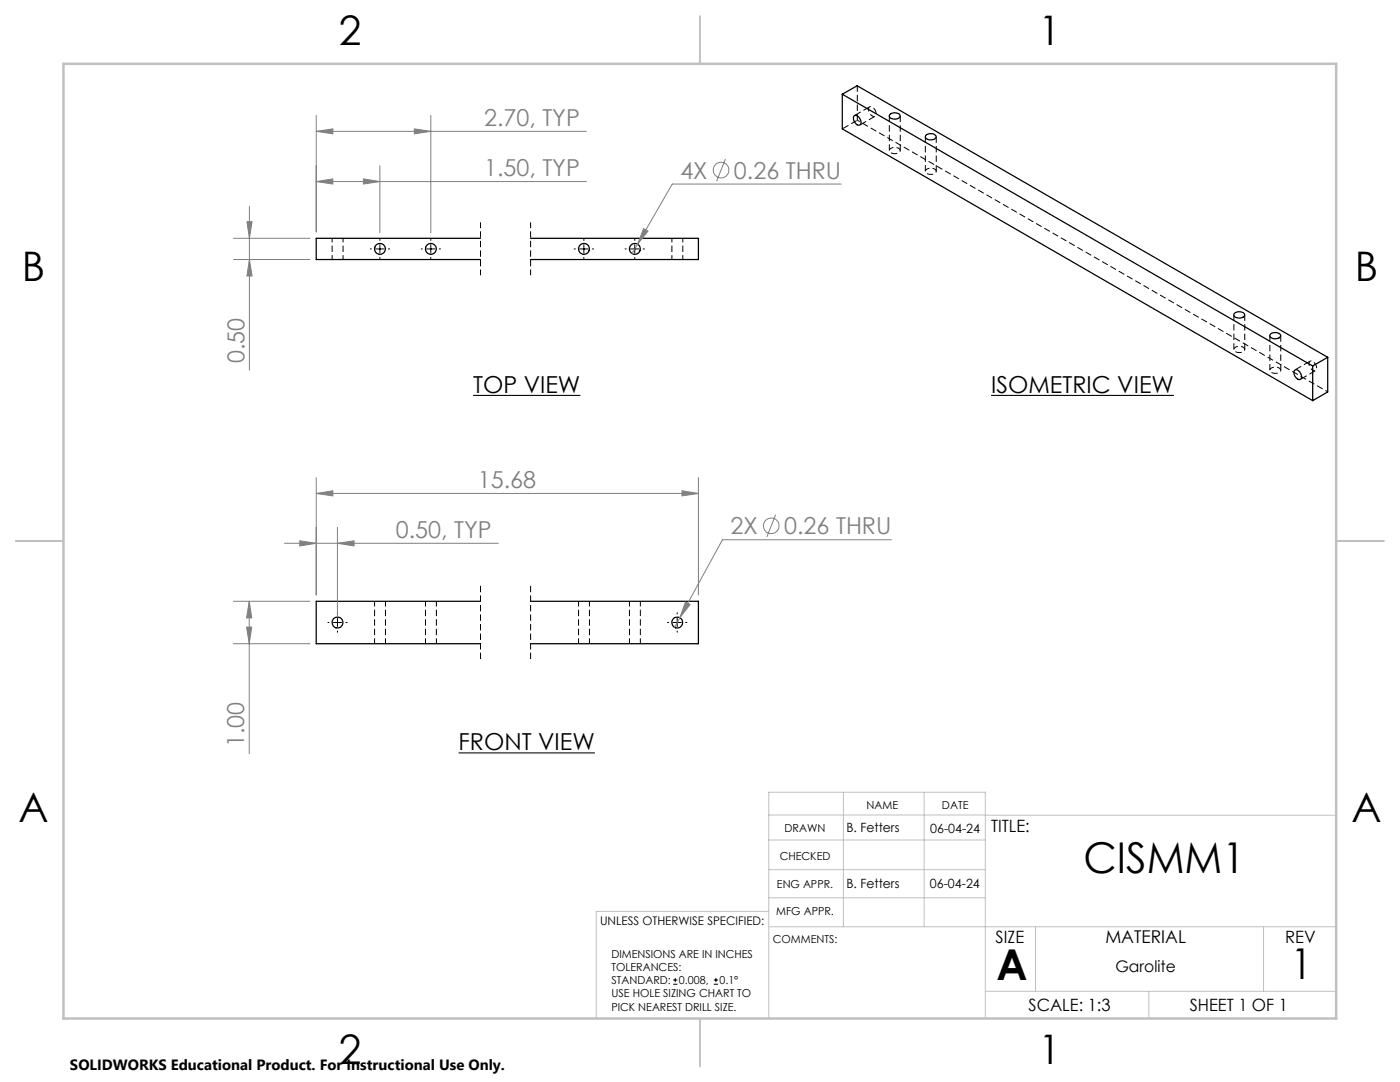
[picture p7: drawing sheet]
<svg xmlns="http://www.w3.org/2000/svg" width="279mm" height="216mm" viewBox="0 0 279 216" stroke-linecap="round" stroke-linejoin="round" font-family="sans-serif">
<defs><g id="words">
<g font-size="8.5">
<text x="216.2" y="174.2">CISMM1</text>
<text x="198.9" y="195.5">A</text>
<text x="257.6" y="195.4">1</text>
</g>
<g font-size="8.1">
<text x="67.6" y="8.9">2</text>
<text x="207.3" y="8.9">1</text>
<text x="4.4" y="56.1">B</text>
<text x="270.4" y="56.1">B</text>
<text x="3.7" y="164.1">A</text>
<text x="269.7" y="164.1">A</text>
<text x="67.6" y="212.4">2</text>
<text x="207.3" y="212.4">1</text>
</g>
<g font-size="4.7" fill="#808080">
<text x="96.6" y="25.2">2.70, TYP</text>
<text x="96.6" y="35.2">1.50, TYP</text>
<text x="135.8" y="35.6">4X</text>
<text x="146.5" y="35.6">0.26 THRU</text>
<text x="48.8" y="72.5" transform="rotate(-90 48.8 72.5)">0.50</text>
<text x="95.4" y="97.4">15.68</text>
<text x="79" y="107.4">0.50, TYP</text>
<text x="145.8" y="106.6">2X</text>
<text x="156.5" y="106.6">0.26 THRU</text>
<text x="48.7" y="149.1" transform="rotate(-90 48.7 149.1)">1.00</text>
</g>
<g font-size="4.7">
<text x="94.4" y="78.4">TOP VIEW</text>
<text x="197.8" y="78.4">ISOMETRIC VIEW</text>
<text x="91.5" y="149.7">FRONT VIEW</text>
</g>
<text font-size="3.5" x="220.6" y="188.1">MATERIAL</text>
<g font-size="3.4">
<text x="197.8" y="166">TITLE:</text>
<text x="198.7" y="188.1">SIZE</text>
<text x="256.5" y="188.2">REV</text>
<text x="205.3" y="201.7">SCALE: 1:3</text>
<text x="237.4" y="201.7">SHEET 1 OF 1</text>
</g>
<text font-size="3.2" x="222.6" y="193.9">Garolite</text>
<text font-size="3" x="14" y="213.5">SOLIDWORKS Educational Product. For Instructional Use Only.</text>
<g font-size="2.5">
<text x="168.9" y="166.1">B. Fetters</text>
<text x="185.7" y="166.2">06-04-24</text>
<text x="168.9" y="177.1">B. Fetters</text>
<text x="185.6" y="177.1">06-04-24</text>
</g>
<text font-size="2.4" x="119.8" y="184.6">UNLESS OTHERWISE SPECIFIED:</text>
<g font-size="2.2">
<text x="172.9" y="161.4">NAME</text>
<text x="188" y="161.4">DATE</text>
<text x="156.6" y="166.1">DRAWN</text>
<text x="155.6" y="171.6">CHECKED</text>
<text x="155.1" y="177.1">ENG APPR.</text>
<text x="154.9" y="182.6">MFG APPR.</text>
<text x="122" y="191.1">DIMENSIONS ARE IN INCHES</text>
<text x="154.2" y="188.1">COMMENTS:</text>
<text x="122" y="193.7">TOLERANCES:</text>
<text x="122" y="196.4">STANDARD:</text>
<text x="135.5" y="196.4">0.008,</text>
<text x="143.6" y="196.4">0.1°</text>
<text x="122" y="199">USE HOLE SIZING CHART TO</text>
<text x="122" y="201.7">PICK NEAREST DRILL SIZE.</text>
</g>
</g></defs>
<path d="M74.8 120v8.4M84.9 120v8.4M115.5 120v8.4M125.6 120v8.4M76.9 128.4v-8.4M87.1 128.4v-8.4M117.6 128.4v-8.4M127.8 128.4v-8.4" fill="none" stroke="#000" stroke-width=".2" stroke-dasharray="1.3 .6" stroke-dashoffset=".2" stroke-linecap="butt"/>
<g fill="none" stroke="#000" stroke-width=".25">
<path d="M168.1 18.8l93.9 54.2M168.1 18.8l3-1.7 93.9 54.2M168.1 18.8v6.9l93.9 54.2M170.4 23.2a.88 .88 0 0 1 1.3 .8 .59 .59 0 0 1 0 .8 .59 .59 0 0 1-.8-.1l-.5-.8zM177.6 22.9a1.44 1.44 0 0 1 2 .1 .77 .77 0 0 1-1 .8l-.3-.1a.61 .61 0 0 1-.7-.2 .61 .61 0 0 1 0-.6zM184.8 27a1.35 1.35 0 0 1 2 .3 1.31 1.31 0 0 1-2.1 .1zM95.9 47.6h-32.8v4.2h32.8M105.9 47.6h33.5v4.2h-33.5M246.3 62.6a1.39 1.39 0 0 1 2.1 .2 1.24 1.24 0 0 1-2.1 .2zM253.6 66.6a1.37 1.37 0 0 1 2 .3 1.23 1.23 0 0 1-1.1 .7 1.23 1.23 0 0 1-1.1-.6zM258.3 73.9a.74 .74 0 0 1 1.2 .5l.3 .6a.54 .54 0 0 1-.3 .7 .54 .54 0 0 1-.7-.2l-.5-.8zM262 73v6.9"/>
<path d="M265 71.3l-3 1.7M265 71.3v6.9l-3 1.7M95.9 120h-32.8v8.4h32.8M105.9 120h33.5v8.4h-33.5"/>
<circle cx="75.8" cy="49.7" r="1.09"/>
<circle cx="86" cy="49.7" r="1.09"/>
<circle cx="116.5" cy="49.7" r="1.09"/>
<circle cx="126.7" cy="49.7" r="1.09"/>
<circle cx="67.3" cy="124.2" r="1.1"/>
<circle cx="135.1" cy="124.2" r="1.1"/>
</g>
<path d="M66.3 47.5v4.3M68.5 51.8v-4.3M134.1 47.5v4.3M136.3 51.8v-4.3" fill="none" stroke="#000" stroke-width=".2" stroke-dasharray="1.3 .6" stroke-dashoffset=".4" stroke-linecap="butt"/>
<path d="M174.1 23.1a.51 .51 0 0 0 .6 0 .51 .51 0 0 0 .1-.6 1.05 1.05 0 0 0-1.4-1.1l-.1 .5 .2 .6 .6 .6M177.8 29.6a.51 .51 0 0 0-.3 .6 .51 .51 0 0 0 .5 .4 1.05 1.05 0 0 0 1.6-.7l-.6-.4-.6-.1-.6 .2M185 33.7a.51 .51 0 0 0-.3 .6 .51 .51 0 0 0 .5 .4 1.05 1.05 0 0 0 1.6-.7l-.6-.4h-.6l-.6 .1M246.6 69.3a.51 .51 0 0 0-.3 .5 .51 .51 0 0 0 .5 .5 1.05 1.05 0 0 0 1.6-.7l-.6-.4-.7-.1-.5 .2M253.7 73.4a.51 .51 0 0 0-.3 .6 .51 .51 0 0 0 .5 .4 1.05 1.05 0 0 0 1.7-.7l-.6-.4h-.7l-.6 .1M262 73.9a.51 .51 0 0 0 .6 0 .51 .51 0 0 0 .1-.7 1.05 1.05 0 0 0-1.4-1l-.1 .4 .2 .6 .6 .7" fill="none" stroke="#000" stroke-width=".2" stroke-dasharray="1.3 .6" stroke-dashoffset=".8" stroke-linecap="butt"/>
<path d="M171.1 24l93.9 54.2" fill="none" stroke="#000" stroke-width=".2" stroke-dasharray="1.3 .6" stroke-dashoffset=".7" stroke-linecap="butt"/>
<path d="M168.1 25.7l3-1.7M171.6 24.9l3-1.7M173.5 21.3l-2.9 1.7M259.6 75.7l2.9-1.7M261.5 72.1l-3 1.7M95.9 116.8v14.8M105.9 116.8v14.8" fill="none" stroke="#000" stroke-width=".2" stroke-dasharray="1.3 .6" stroke-dashoffset="-.1" stroke-linecap="butt"/>
<path d="M171.1 17.1v6.9M177.5 23.1v6.9M179.7 30v-6.9M184.7 27.3v6.9M186.8 34.2v-6.9M246.2 62.8v6.9M248.4 69.7v-6.9M253.4 67v6.9M255.6 73.9v-6.9" fill="none" stroke="#000" stroke-width=".2" stroke-dasharray="1.3 .6" stroke-linecap="butt"/>
<g fill="none" stroke="#808080" stroke-width=".2">
<path d="M63.1 36.2l3.3-.5v1zM63.1 26.2l3.3-.5v1zM63.1 23v23.3M63.1 36.2h53.9M63.1 26.2h53.9M72.5 35.7l3.3 .5-3.3 .5zM75.8 33.1v13.4M82.7 25.7l3.3 .5-3.3 .5zM86 23v23.5M144.8 31.7l-1.8 4.5M167.9 36.7h-33.7l-7 12M46.6 51.8h15.2"/>
<path d="M46.6 47.6h15.2M49.3 44.2h1l-.5 3.4zM49.8 41.2v32.6M49.8 51.8l.5 3.3h-1zM127.2 48.7l-1 1.9M128.4 45.6l.9 .5-2.1 2.6zM63.1 98.5l3.3-.6v1.1zM63.1 95.3v23.4M63.1 98.5h76.3M136.1 97.9l3.3 .6-3.3 .5zM139.4 95.3v23.4M46.6 120h15.2"/>
<path d="M49.7 120l.5 3.3h-1zM49.7 120v30.4M56.8 108.4h42.6M59.8 107.9l3.3 .5-3.3 .5zM67.3 108.4l3.4-.5v1zM67.3 105.2v17.7M154.8 102.7l-1.8 4.4M177.9 107.7h-33.7l-8.5 15.6M46.6 128.4h15.2M49.2 125.1h1l-.5 3.3zM135.7 123.3l-1 1.9M136.8 120.1l.9 .5-2 2.7z"/>
<circle cx="143.9" cy="33.9" r="1.55"/>
<circle cx="153.9" cy="104.9" r="1.56"/>
</g>
<g fill="none" stroke="#000" stroke-width=".2">
<path d="M73.9 49.7h.2M75 49.7h1.7M75.8 47.7v.3M75.8 48.8v1.7M75.8 51.4v.2M77.5 49.7h.3M84.1 49.7h.2M85.1 49.7h1.7M86 47.7v.3M86 48.8v1.7M86 51.4v.2M87.7 49.7h.2"/>
<path d="M114.6 49.7h.2M115.7 49.7h1.7M116.5 47.7v.3M116.5 48.8v1.7M116.5 51.4v.2M118.2 49.7h.3M124.7 49.7h.3M125.8 49.7h1.7M126.7 47.7v.3M126.7 48.8v1.7M126.7 51.4v.2M128.4 49.7h.2"/>
<path d="M65.4 124.2h.3M66.5 124.2h1.7M67.3 122.3v.2M67.3 123.4v1.7M67.3 125.9v.3M69 124.2h.3M133.2 124.2h.3M134.3 124.2h1.7M135.1 122.3v.2M135.1 123.4v1.7M135.1 125.9v.3M136.8 124.2h.3"/>
<path d="M134.3 196.4h.9M134.3 195.5h.9M134.8 195.2v.8M142.5 196.4h.8M142.5 195.5h.8M142.9 195.2v.8"/>
</g>
<path d="M94.4 78.9h21.4M197.8 78.9h36.5M91.5 150.2h27.2" fill="none" stroke="#000" stroke-width=".21"/>
<path d="M95.9 44.4v10.5M105.9 44.4v10.5" fill="none" stroke="#000" stroke-width=".2" stroke-dasharray="1.3 .6" stroke-dashoffset=".1" stroke-linecap="butt"/>
<g fill="none" stroke="#c0c0c0" stroke-width=".2">
<path d="M168.3 158.1v26.8M184.4 158.1v26.8M153.4 162.6l113.3 .1M153.4 167.6h43.2M153.4 173.5h43.2M153.4 179.1h43.2M153.4 181.9h-34.4v21.3M153.6 184.9h113.1M196.6 197.8h70.1M206.7 184.9v12.9M229.3 197.8v5.4M252.2 184.9v12.9"/>
<path d="M153.4 203.2v-45.1h43.2v45.1"/>
</g>
<path d="M139.7 3.2v9.5M3.1 107.9h9.6M266.7 107.9h9.5M139.7 203.2v9.6" fill="none" stroke="#c0c0c0" stroke-width=".25"/>
<path d="M12.7 12.7h254v190.5h-254z" fill="none" stroke="#c0c0c0" stroke-width=".5"/>
<g fill="#808080">
<path d="M63.1 98.5l3.3-.6v1.1zM136.1 97.9l3.3 .6-3.3 .5zM59.8 107.9l3.3 .5-3.3 .5zM67.3 108.4l3.4-.5v1zM136.8 120.1l-1.1 3.2 2-2.7zM63.1 36.2l3.3-.5v1zM72.5 35.7l3.3 .5-3.3 .5zM63.1 26.2l3.3-.5v1zM82.7 25.7l3.3 .5-3.3 .5zM128.4 45.6l-1.2 3.1 2.1-2.6z"/>
<path d="M49.8 51.8l.5 3.3h-1zM49.3 44.2h1l-.5 3.4z"/>
<path d="M49.7 120l.5 3.3h-1zM49.2 125.1h1l-.5 3.3z"/>
</g>
<use href="#words"/>
</svg>
